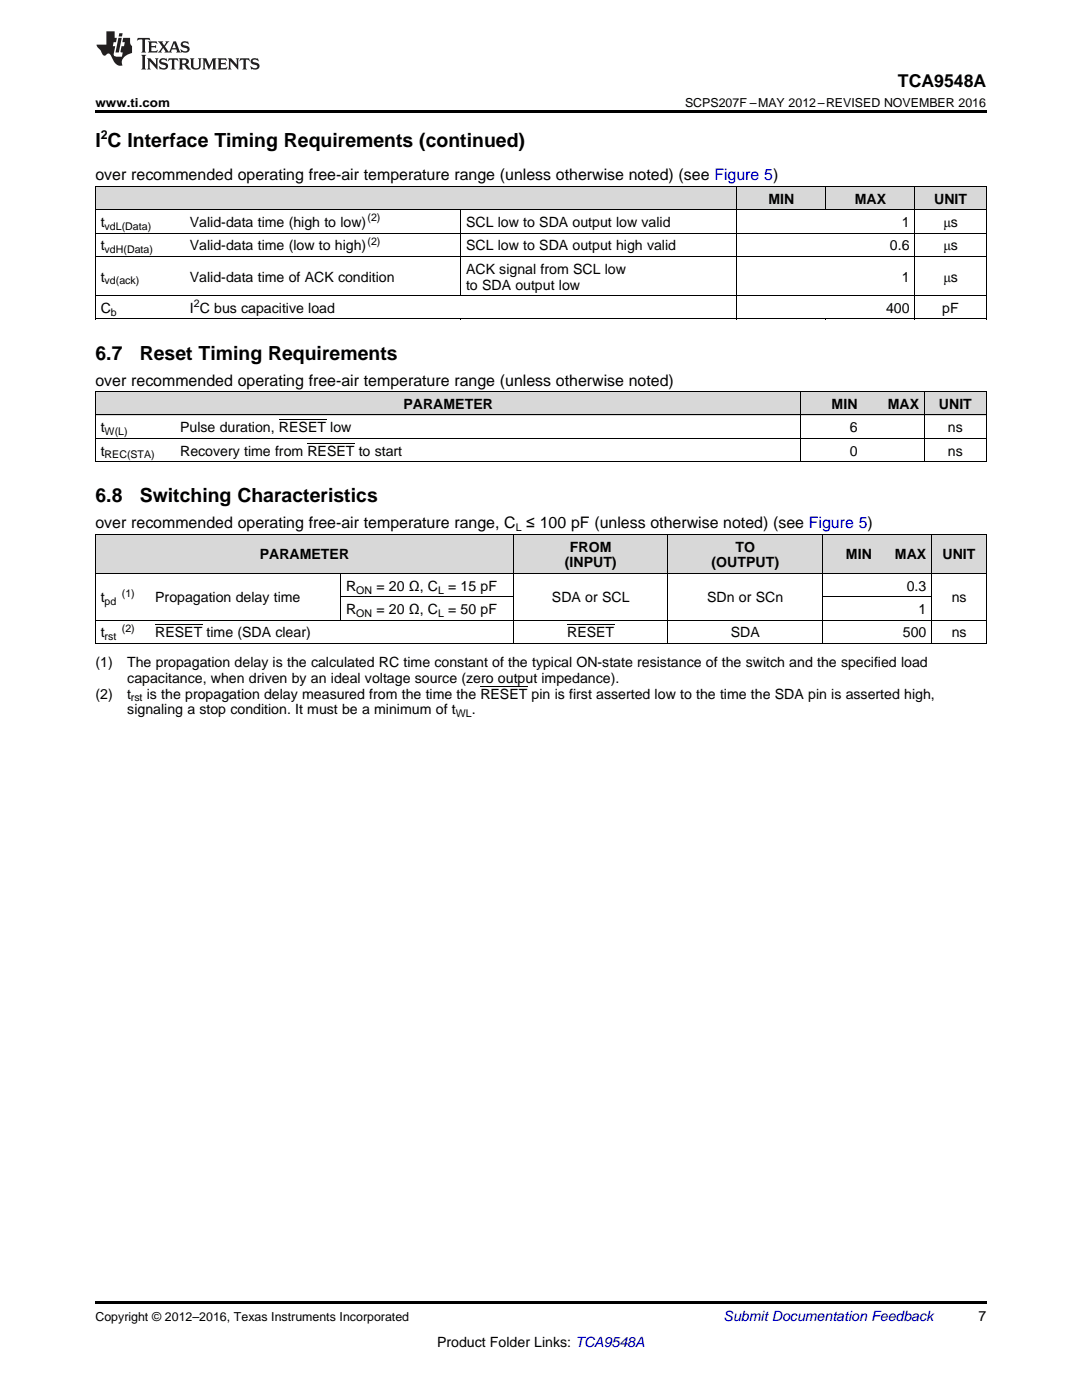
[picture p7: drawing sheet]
<svg xmlns="http://www.w3.org/2000/svg" width="216mm" height="279mm" viewBox="0 0 216 279" stroke-linecap="round" stroke-linejoin="round" font-family="sans-serif">
<defs><g id="words">
<g font-size="3.9">
<text x="19" y="29.3">I C Interface Timing Requirements (continued)</text>
<text x="19" y="71.8">6.7</text>
<text x="27.9" y="71.8">Reset Timing Requirements</text>
<text x="19" y="100.3">6.8</text>
<text x="27.9" y="100.3">Switching Characteristics</text>
</g>
<text font-size="3.5" x="179.2" y="17.3">TCA9548A</text>
<g font-size="3.2">
<text x="19" y="36">over recommended operating free-air temperature range (unless otherwise noted) (see Figure 5)</text>
<text x="19" y="76.9">over recommended operating free-air temperature range (unless otherwise noted)</text>
<text x="19" y="105.4">over recommended operating free-air temperature range, C ≤ 100 pF (unless otherwise noted) (see Figure 5)</text>
</g>
<g font-size="2.8">
<text x="153.3" y="40.6">MIN</text>
<text x="170.6" y="40.6">MAX</text>
<text x="186.4" y="40.6">UNIT</text>
<text x="20.1" y="45.3">t</text>
<text x="37.9" y="45.3">Valid-data time (high to low)</text>
<text x="93" y="45.3">SCL low to SDA output low valid</text>
<text x="180" y="45.3">1</text>
<text x="188.2" y="45.3">μs</text>
<text x="20.1" y="50">t</text>
<text x="37.9" y="50">Valid-data time (low to high)</text>
<text x="93" y="50">SCL low to SDA output high valid</text>
<text x="177.6" y="50">0.6</text>
<text x="188.2" y="50">μs</text>
<text x="20.1" y="56.2">t</text>
<text x="37.9" y="56.2">Valid-data time of ACK condition</text>
<text x="93" y="54.6">ACK signal from SCL low</text>
<text x="93" y="57.8">to SDA output low</text>
<text x="180" y="56.2">1</text>
<text x="188.2" y="56.2">μs</text>
<text x="20.1" y="62.4">C</text>
<text x="37.9" y="62.4">I C bus capacitive load</text>
<text x="176.8" y="62.4">400</text>
<text x="188" y="62.4">pF</text>
<text x="80.5" y="81.6">PARAMETER</text>
<text x="165.9" y="81.6">MIN</text>
<text x="177.2" y="81.6">MAX</text>
<text x="187.4" y="81.6">UNIT</text>
<text x="20.1" y="86.3">t</text>
<text x="35.9" y="86.3">Pulse duration, RESET low</text>
<text x="169.5" y="86.3">6</text>
<text x="189.2" y="86.3">ns</text>
<text x="20.1" y="90.9">t</text>
<text x="35.9" y="90.9">Recovery time from RESET to start</text>
<text x="169.5" y="90.9">0</text>
<text x="189.2" y="90.9">ns</text>
<text x="51.8" y="111.7">PARAMETER</text>
<text x="112.7" y="113.2">(INPUT)</text>
<text x="113.7" y="110.1">FROM</text>
<text x="142" y="113.2">(OUTPUT)</text>
<text x="146.8" y="110.1">TO</text>
<text x="168.8" y="111.7">MIN</text>
<text x="178.6" y="111.7">MAX</text>
<text x="188.1" y="111.7">UNIT</text>
<text x="69.1" y="117.9">R</text>
<text x="75.1" y="117.9">= 20 Ω, C</text>
<text x="89.4" y="117.9">= 15 pF</text>
<text x="180.9" y="117.9">0.3</text>
<text x="20.1" y="120.2">t</text>
<text x="31" y="120.2">Propagation delay time</text>
<text x="69.1" y="122.6">R</text>
<text x="75.1" y="122.6">= 20 Ω, C</text>
<text x="89.4" y="122.6">= 50 pF</text>
<text x="110.1" y="120.2">SDA or SCL</text>
<text x="141.1" y="120.2">SDn or SCn</text>
<text x="183.3" y="122.6">1</text>
<text x="189.9" y="120.2">ns</text>
<text x="20.1" y="127.2">t</text>
<text x="31" y="127.2">RESET time (SDA clear)</text>
<text x="113.2" y="127.2">RESET</text>
<text x="145.8" y="127.2">SDA</text>
<text x="180.2" y="127.2">500</text>
<text x="189.9" y="127.2">ns</text>
<text x="19" y="133.1">(1)</text>
<text x="25.4" y="133.1">The propagation delay is the calculated RC time constant of the typical ON-state resistance of the switch and the specified load</text>
<text x="25.4" y="136.2">capacitance, when driven by an ideal voltage source (zero output impedance).</text>
<text x="19" y="139.4">(2)</text>
<text x="25.4" y="139.4">t</text>
<text x="25.4" y="142.6">signaling a stop condition. It must be a minimum of t</text>
<text x="29.3" y="139.4">is the propagation delay measured from the time the RESET pin is first asserted low to the time the SDA pin is asserted high,</text>
<text x="94.1" y="142.6">.</text>
<text x="195.3" y="263.6">7</text>
<text x="87.2" y="268.9">Product Folder Links: TCA9548A</text>
</g>
<text font-size="2.8" fill="#0000c8" x="144.4" y="263.6">Submit Documentation Feedback</text>
<g font-size="2.5">
<text x="19" y="21.4">www.ti.com</text>
<text x="136.7" y="21.4">SCPS207F –MAY 2012–REVISED NOVEMBER 2016</text>
<text x="20.1" y="27.7">2</text>
<text x="19" y="263.6">Copyright © 2012–2016, Texas Instruments Incorporated</text>
</g>
<g font-size="2.1">
<text x="20.9" y="45.9">vdL(Data)</text>
<text x="73.3" y="44.2">(2)</text>
<text x="20.9" y="50.5">vdH(Data)</text>
<text x="73.3" y="48.8">(2)</text>
<text x="20.9" y="56.8">vd(ack)</text>
<text x="22.1" y="63">b</text>
<text x="38.7" y="61.3">2</text>
<text x="20.9" y="86.8">W(L)</text>
<text x="20.9" y="91.5">REC(STA)</text>
<text x="102.9" y="106">L</text>
<text x="24.3" y="119.1">(1)</text>
<text x="71.1" y="118.5">ON</text>
<text x="87.4" y="118.5">L</text>
<text x="20.9" y="120.8">pd</text>
<text x="71.1" y="123.1">ON</text>
<text x="87.4" y="123.1">L</text>
<text x="20.9" y="127.8">rst</text>
<text x="24.3" y="126.1">(2)</text>
<text x="26.1" y="140">rst</text>
<text x="90.9" y="143.2">WL</text>
</g>
</g></defs>
<g fill="#d8d8d8">
<path d="M19 106.7h10.9v7.8h-10.9z"/>
<path d="M29.9 106.7h38.1v7.8h-38.1z"/>
<path d="M68 106.7h34.5v7.8h-34.5z"/>
<path d="M102.5 106.7h30.8v7.8h-30.8z"/>
<path d="M133.3 106.7h30.9v7.8h-30.9z"/>
<path d="M164.2 106.7h10.8v7.8h-10.8z"/>
<path d="M175 106.7h10.9v7.8h-10.9z"/>
<path d="M185.9 106.7h10.9v7.8h-10.9z"/>
<path d="M19 78.2h15.9v4.7h-15.9z"/>
<path d="M34.9 78.2h125v4.7h-125z"/>
<path d="M159.9 78.2h12.3v4.7h-12.3z"/>
<path d="M172.2 78.2h12.3v4.7h-12.3z"/>
<path d="M184.5 78.2h12.3v4.7h-12.3z"/>
<path d="M19 37.3h17.8v4.6h-17.8z"/>
<path d="M36.8 37.3h55.1v4.6h-55.1z"/>
<path d="M91.9 37.3h55.1v4.6h-55.1z"/>
<path d="M147 37.3h17.8v4.6h-17.8z"/>
<path d="M164.8 37.3h17.8v4.6h-17.8z"/>
<path d="M182.6 37.3h14.2v4.6h-14.2z"/>
</g>
<g fill="#000">
<path d="M19 22h177.8v.5h-177.8zM19 63.7h.2zM91.8 63.7h.1zM146.9 63.7h.1zM164.7 63.7h.1zM182.5 63.7h.1zM196.7 63.7h.1zM19 92.1l.2 .1zM159.8 92.1l.1 .1zM172.1 92.1l.1 .1zM184.4 92.1l.1 .1zM196.7 92.1l.1 .1z"/>
<path d="M19 128.4l.2 .1zM67.9 128.4l.1 .1zM102.4 128.4l.1 .1zM133.2 128.4l.1 .1zM164.1 128.4l.1 .1zM174.9 128.4l.1 .1zM185.8 128.4l.1 .1zM196.7 128.4l.1 .1zM19 259.7h177.8v.5h-177.8z"/>
</g>
<g fill="none" stroke="#000" stroke-width=".2">
<path d="M19 37.2h177.8v26.5M19.1 37.2v26.5M147 37.2v26.5M164.8 37.2v4.7M182.5 37.2v26.5M19 59h177.8M19 51.2h177.8M19 46.5h177.8M19 41.9h177.8M91.9 41.9v17.2M19 78.2h177.8M19 63.7h177.8"/>
<path d="M19.1 78.2v14M159.8 78.2v14M184.4 78.2v14M196.8 78.2v14M19 92.1h177.8M19 87.5h177.8M19 82.8h177.8M19 114.5h177.8M19 106.6h177.8M19.1 106.6v21.9M68 114.5v9.3M68 119.1h34.5"/>
<path d="M102.4 106.6v21.9M133.3 106.6v21.9M164.1 106.6v21.9M164.2 119.1h21.7M185.9 106.6v21.9M196.8 106.6v21.9M19 128.4h177.8M19 123.8h177.8"/>
</g>
<g fill="#231f20">
<path d="M27.5 7.6l-.1 .5 .4-.2h.6v.1v2.1l-.2 .4h1l-.3-.4v-2.1l.1-.1h.5l.5 .2-.2-.5zM29.5 8.3l.2 .3v1.5l-.2 .4h1.8l.2-.6a1.04 1.04 0 0 1-1.3 .2v-.7h.6l.3 .2v-.6l-.3 .2h-.6v-.6l.8-.1 .4 .3-.2-.5zM31.5 8.3l.9 1.1-.9 1.1h.8l-.2-.2 .5-.7 .4 .7-.2 .2h1.5l-.1-.2 .1-.4h.9l.1 .4-.2 .2h1l-.3-.3-.7-1.9h-.5l-.9 2-.8-1 .9-1h-.8l.1 .3-.3 .5-.4-.6 .2-.2zM34.7 8.6l.4 1h-.7zM36.3 8.4a.63 .63 0 0 0-.2 .7 .63 .63 0 0 0 .6 .4l.6 .2 .1 .2a.75 .75 0 0 1-.7 .4 .75 .75 0 0 1-.6-.5l.1 .7 .1-.1a1.11 1.11 0 0 0 1.5-.6 1.13 1.13 0 0 0-1.2-.8l-.1-.4a1.04 1.04 0 0 1 1.2 .2l-.2-.5-.1 .1-.5-.2zM28.2 10.9l.2 .4v2.2l-.2 .4h1l-.3-.4v-2.2l.3-.4zM29.3 11.6l.3 .4v1.5l-.3 .4h.8l-.2-.4v-1.3l1.5 1.7v-1.9l.2-.4h-.7l.2 .4v.9l-1.1-1.3zM32 11.8a.62 .62 0 0 0-.2 .7 .62 .62 0 0 0 .6 .4l.6 .1 .1 .3a.76 .76 0 0 1-.7 .3 .76 .76 0 0 1-.6-.4l.1 .7 .1-.1a1.11 1.11 0 0 0 1.5-.6 1.13 1.13 0 0 0-1.2-.8l-.1-.4a1.04 1.04 0 0 1 1.2 .2l-.2-.6-.1 .1-.5-.1zM33.7 11.6l-.2 .6a.61 .61 0 0 1 .8-.3v1.6l-.2 .4h.9l-.2-.4v-1.6a.63 .63 0 0 1 .8 .3l-.2-.6zM35.6 11.6l.3 .4v1.5l-.3 .4h1l-.2-.2v-.8l.5 .2a.76 .76 0 0 0 1.2 .7l-1-1a.58 .58 0 0 0 .6-.5 .58 .58 0 0 0-.5-.6zM36.4 11.9h.1a.45 .45 0 0 1 .5 .1 .45 .45 0 0 1 .1 .5l-.7 .2zM37.9 11.6l.2 .2a2.17 2.17 0 0 0 .3 1.9 .99 .99 0 0 0 1.6-.6v-1.1l.2-.4h-.7l.2 .2a1.92 1.92 0 0 1-.2 1.8 .6 .6 0 0 1-.9-.5v-1.1l.2-.4zM40.4 11.6l.2 .4v1.5l-.2 .4h.7l-.2-.4v-1.4l.8 1.8 .8-1.8v1.4l-.2 .4h.9l-.2-.4v-1.5l.2-.4h-.8l-.6 1.5-.6-1.5zM43.4 11.6l.2 .4v1.5l-.2 .4h1.8l.2-.6a1.04 1.04 0 0 1-1.3 .1v-.6h.5l.4 .2v-.6l-.4 .2h-.5v-.7h.8l.3 .3-.1-.6zM45.5 11.6l.2 .4v1.5l-.2 .4h.7l-.2-.4v-1.3l1.5 1.7v-1.9l.2-.4h-.7l.2 .4v.9l-1.1-1.3zM47.9 11.6l-.1 .6a.61 .61 0 0 1 .8-.3v1.6l-.3 .4h1l-.3-.4 .1-1.6a.63 .63 0 0 1 .7 .3l-.1-.6zM50.2 11.8a.62 .62 0 0 0-.2 .7 .62 .62 0 0 0 .6 .4l.6 .1 .2 .3a.76 .76 0 0 1-.8 .3 .76 .76 0 0 1-.6-.4l.1 .7 .2-.1a1.11 1.11 0 0 0 1.5-.6 1.13 1.13 0 0 0-1.3-.8l-.1-.4a1.04 1.04 0 0 1 1.2 .2l-.1-.6-.2 .1-.5-.1z"/>
<path d="M21.2 6.3v2.6h-1.9l.1 .4 .7 .9a.91 .91 0 0 0 1 .8 .56 .56 0 0 1 .5-.3 .56 .56 0 0 1 .5 .3l.4 .8a1.53 1.53 0 0 0 1.9 1.2 1.54 1.54 0 0 1 1-2.1l.9-.3v-1.4a1.52 1.52 0 0 1-.3-1.6h-1.4l-.2 .8h.5l-.2 .8h-.4l-.2 1v.2l.4 .1-.2 .8a1.93 1.93 0 0 1-1.6-.3l.3-1.8h-.5l.2-.8h.4l.2-.8h-.4v-1.3zM23.6 7.6l-.6 2.9h.7l.6-2.9zM23.8 6.6l-.1 .7h.6l.2-.7z"/>
</g>
<path d="M55.7 83.8h9.4M61.3 88.4h9.4M31 124.7h9.4M95.8 136.9h9.4M113.2 124.7h9.4" fill="none" stroke="#000" stroke-width=".2"/>
<use href="#words"/>
</svg>
